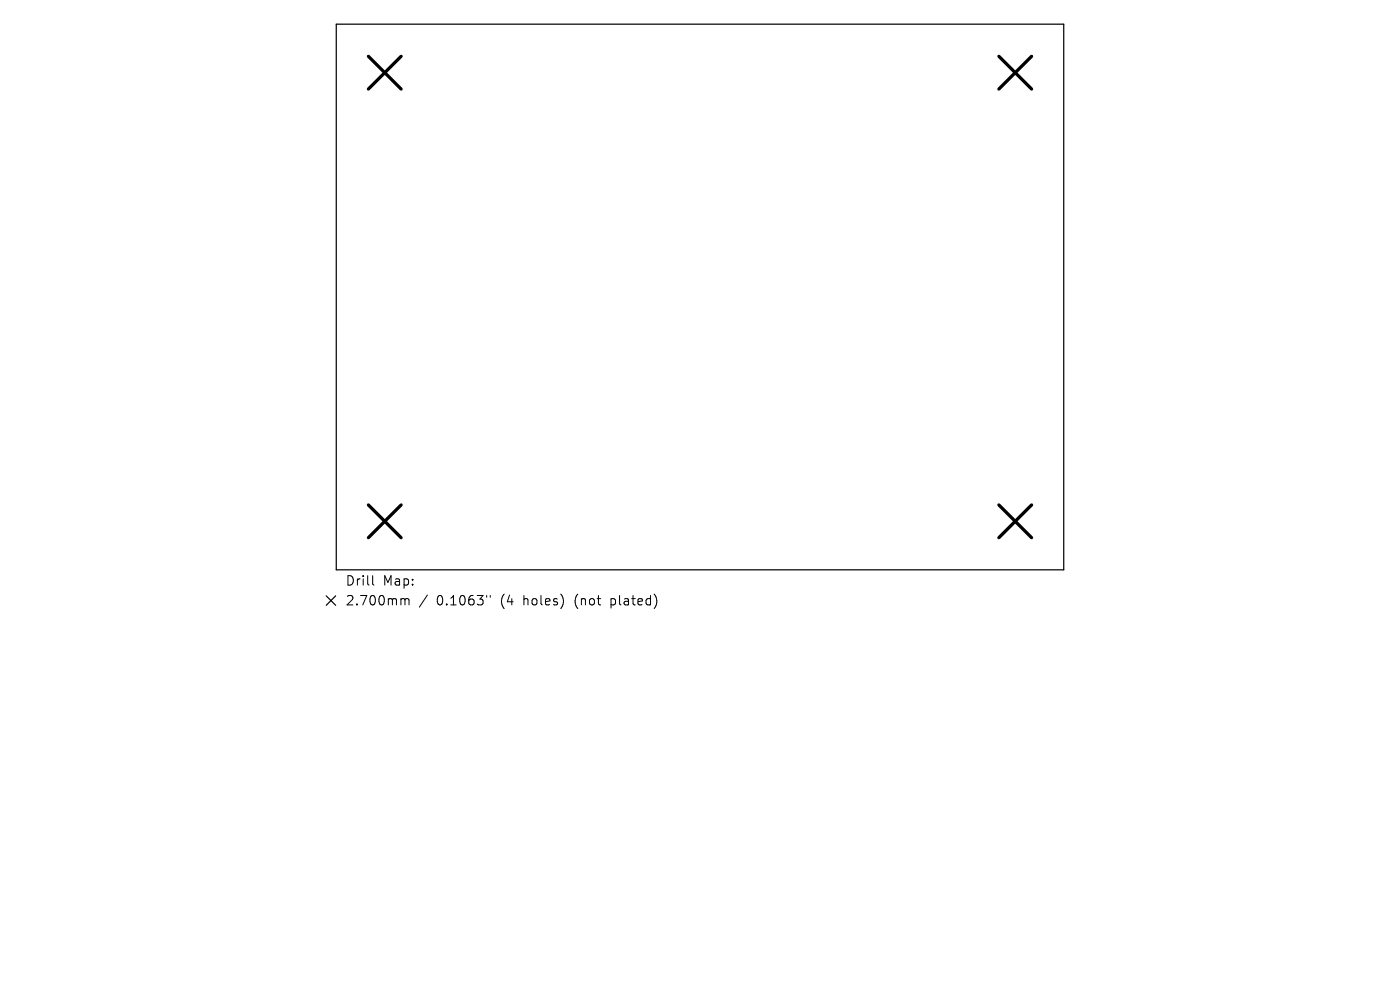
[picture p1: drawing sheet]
<svg xmlns="http://www.w3.org/2000/svg" width="297mm" height="210mm" viewBox="0 0 297 210" stroke-linecap="round" stroke-linejoin="round" font-family="sans-serif">
<defs><g id="words">
<g font-size="2.8">
<text x="73.2" y="124.5">Drill</text>
<text x="81.2" y="124.5">Map:</text>
<text x="73.2" y="128.7">2.700mm</text>
<text x="92.7" y="128.7">0.1063&quot;</text>
<text x="106.4" y="128.7">(4</text>
<text x="111.3" y="128.7">holes)</text>
<text x="122.4" y="128.7">(not</text>
<text x="130.2" y="128.7">plated)</text>
</g>
</g></defs>
<path d="M71.3 5.1h154.4v115.8h-154.4zM69.2 126.4l2 2M71.2 126.4l-2 2" fill="none" stroke="#000" stroke-width=".26"/>
<path d="M78.2 11.9l6.9 7M85.1 11.9l-6.9 7M211.9 11.9l6.9 7M218.8 11.9l-6.9 7M78.2 107.1l6.9 7M85.1 107.1l-6.9 7M211.9 107.1l6.9 7M218.8 107.1l-6.9 7" fill="none" stroke="#000" stroke-width=".69"/>
<path d="M79.1 122.1v1.7l.2 .3M85.3 127l.5 .1 .1 .2M85.9 127.3l.3-.3 .5 .1 .1 1.2M85.9 127.3v1M90.7 126.2l-1.7 2.6M103.2 126.3v.4M104 126.3v.4" fill="none" stroke="#000" stroke-width=".21"/>
<use href="#words"/>
</svg>
